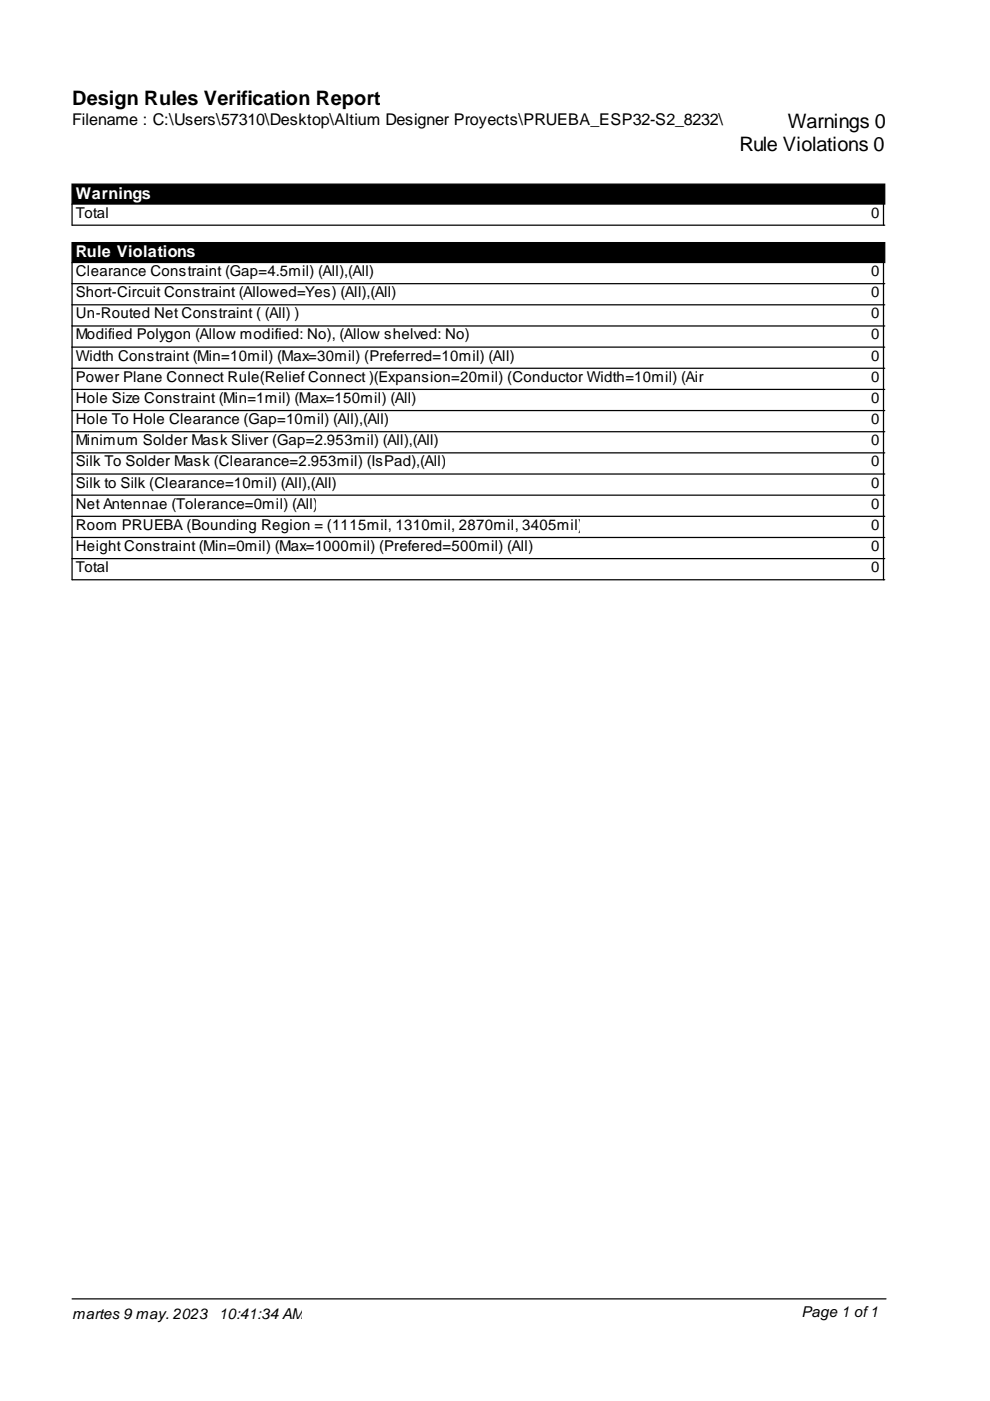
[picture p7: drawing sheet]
<svg xmlns="http://www.w3.org/2000/svg" width="210mm" height="297mm" viewBox="0 0 210 297" stroke-linecap="round" stroke-linejoin="round" font-family="sans-serif">
<defs><g id="words">
<g font-size="4.2">
<text x="15.3" y="22.3">Design Rules Verification Report</text>
<text x="167" y="27">Warnings 0</text>
<text x="156.8" y="32">Rule Violations 0</text>
</g>
<text font-size="3.4" x="15.3" y="26.6">Filename : C:\Users\57310\Desktop\Altium Designer Proyects\PRUEBA_ESP32-S2_8232\</text>
<g font-size="3.4" fill="#fff">
<text x="16.1" y="42.1">Warnings</text>
<text x="16.1" y="54.5">Rule Violations</text>
</g>
<g font-size="3.2">
<text x="16.1" y="46.1">Total</text>
<text x="184.7" y="46.1">0</text>
<text x="16.1" y="58.5">Clearance Constraint (Gap=4.5mil) (All),(All)</text>
<text x="184.7" y="58.5">0</text>
<text x="16.1" y="63">Short-Circuit Constraint (Allowed=Yes) (All),(All)</text>
<text x="184.7" y="63">0</text>
<text x="16.1" y="67.5">Un-Routed Net Constraint ( (All) )</text>
<text x="16.1" y="72">Modified Polygon (Allow modified: No), (Allow shelved: No)</text>
<text x="184.7" y="67.5">0</text>
<text x="184.7" y="72">0</text>
<text x="16.1" y="76.5">Width Constraint (Min=10mil) (Max=30mil) (Preferred=10mil) (All)</text>
<text x="184.7" y="76.5">0</text>
<text x="16.1" y="80.9">Power Plane Connect Rule(Relief Connect )(Expansion=20mil) (Conductor Width=10mil) (Air</text>
<text x="184.7" y="80.9">0</text>
<text x="16.1" y="85.4">Hole Size Constraint (Min=1mil) (Max=150mil) (All)</text>
<text x="16.1" y="89.9">Hole To Hole Clearance (Gap=10mil) (All),(All)</text>
<text x="184.7" y="85.4">0</text>
<text x="184.7" y="89.9">0</text>
<text x="16.1" y="94.4">Minimum Solder Mask Sliver (Gap=2.953mil) (All),(All)</text>
<text x="184.7" y="94.4">0</text>
<text x="16.1" y="98.9">Silk To Solder Mask (Clearance=2.953mil) (IsPad),(All)</text>
<text x="184.7" y="98.9">0</text>
<text x="16.1" y="103.4">Silk to Silk (Clearance=10mil) (All),(All)</text>
<text x="16.1" y="107.9">Net Antennae (Tolerance=0mil) (All)</text>
<text x="184.7" y="103.4">0</text>
<text x="184.7" y="107.9">0</text>
<text x="16.1" y="112.3">Room PRUEBA (Bounding Region = (1115mil, 1310mil, 2870mil, 3405mil)</text>
<text x="184.7" y="112.3">0</text>
<text x="16.1" y="116.8">Height Constraint (Min=0mil) (Max=1000mil) (Prefered=500mil) (All)</text>
<text x="184.7" y="116.8">0</text>
<text x="16.1" y="121.3">Total</text>
<text x="184.7" y="121.3">0</text>
<text x="15.3" y="279.6">martes 9 may. 2023</text>
<text x="46.4" y="279.6">10:41:34 AM</text>
<text x="169.9" y="279.3">Page 1 of1</text>
</g>
</g></defs>
<path d="M15.3 39h172.3v4.3h-172.3zM15.3 51.4h172.3v4.3h-172.3z" fill="#000" stroke="#000" stroke-width=".26"/>
<g fill="none" stroke="#000" stroke-width=".26">
<path d="M15.3 43.3v4.4h172.3M15.3 55.7v67.2h172.3M187.3 43.3v4.4M187.3 55.7v67.2M15.3 60.1h172.3M15.3 64.6h172.3M15.3 69.1h172.3M15.3 73.6h172.3M15.3 78.1h172.3M15.3 82.6h172.3M15.3 87h172.3M15.3 91.5h172.3"/>
<path d="M15.3 96h172.3M15.3 100.5h172.3M15.3 105h172.3M15.3 109.5h172.3M15.3 114h172.3M15.3 118.4h172.3M15.3 275.4h172.6"/>
</g>
<use href="#words"/>
</svg>
